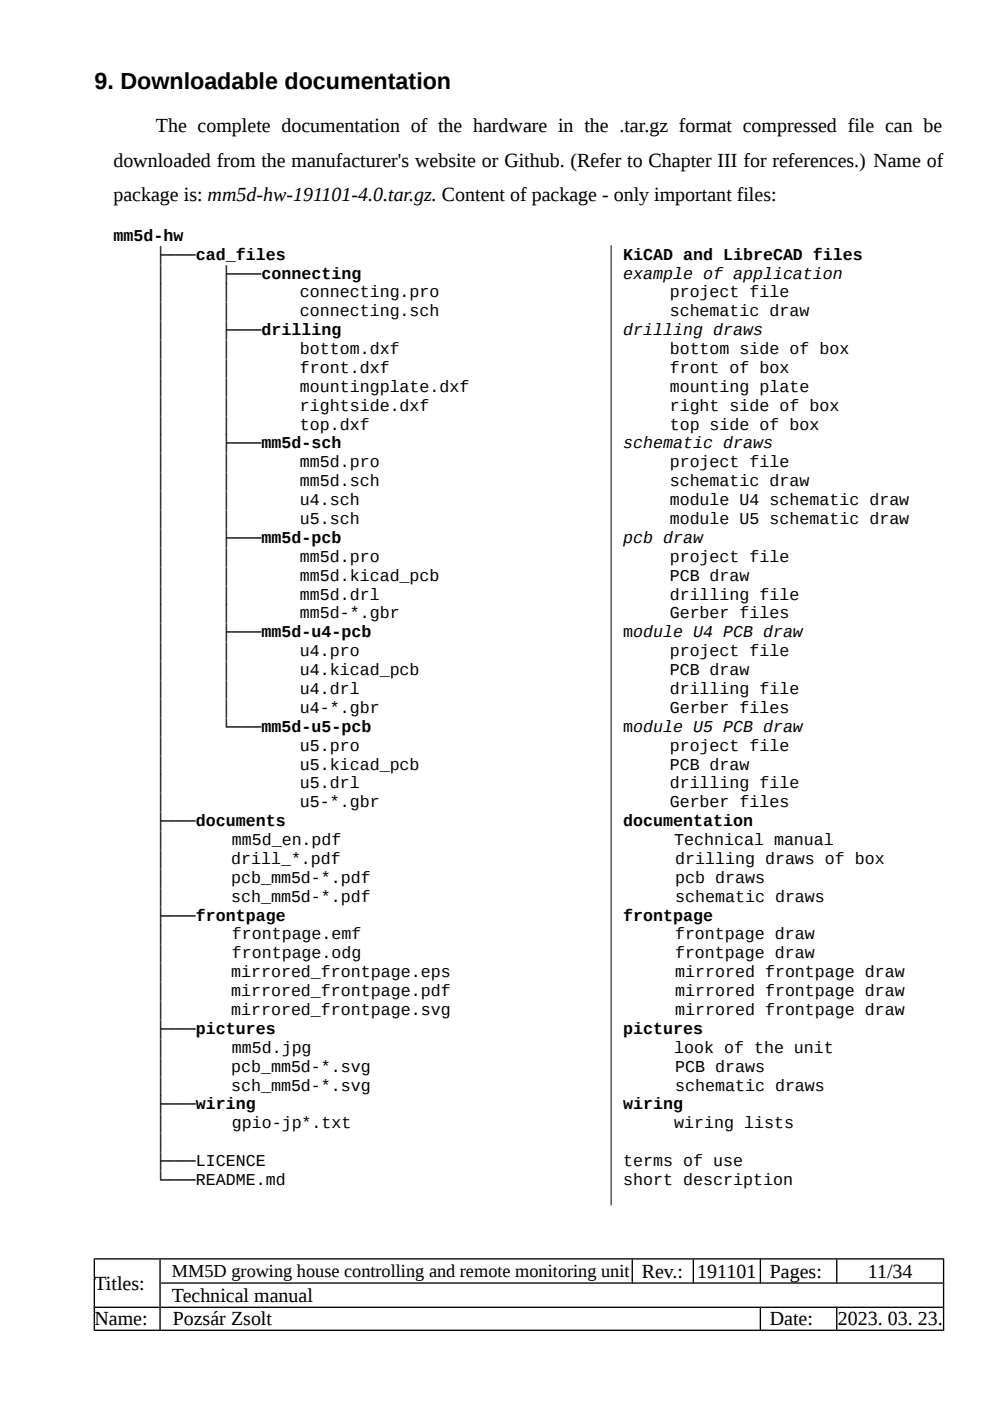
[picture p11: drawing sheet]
<svg xmlns="http://www.w3.org/2000/svg" width="210mm" height="297mm" viewBox="0 0 210 297" stroke-linecap="round" stroke-linejoin="round" font-family="sans-serif">
<defs><g id="words">
<text font-size="4.9" x="20" y="18.8">9. Downloadable documentation</text>
<g font-size="4.2">
<text x="33.1" y="28">The complete documentation of the hardware in the .tar.gz format compressed file can be</text>
<text x="24.1" y="35.3">downloaded from the manufacturer's website or Github. (Refer to Chapter III for references.)</text>
<text x="185.2" y="35.3">Name of</text>
<text x="24.1" y="42.7">package is: mm5d-hw-191101-4.0.tar.gz. Content of package - only important files:</text>
<text x="20" y="273.5">Titles:</text>
<text x="136.1" y="271">Rev.:</text>
<text x="147.8" y="271">191101</text>
<text x="163.2" y="271">Pages:</text>
<text x="184" y="271">11/34</text>
<text x="20" y="281">Name:</text>
<text x="36.4" y="276.1">Technical manual</text>
<text x="36.7" y="281">Pozsár Zsolt</text>
<text x="163.2" y="281">Date:</text>
<text x="177.7" y="281">2023. 03. 23.</text>
</g>
<text font-size="3.9" x="36.4" y="270.7">MM5D growing house controlling and remote monitoring unit</text>
<g font-size="3.5">
<text x="24.1" y="51">mm5d-hw</text>
<text x="33.1" y="55">├───cad_files</text>
<text x="33.1" y="59.1">│</text>
<text x="47" y="59.1">├───connecting</text>
<text x="132.2" y="55">KiCAD and LibreCAD files</text>
<text x="132.2" y="59.1">example of application</text>
<text x="33.1" y="63">│</text>
<text x="47" y="63">│</text>
<text x="63.6" y="63">connecting.pro</text>
<text x="142" y="63">project file</text>
<text x="33.1" y="67.1">│</text>
<text x="33.1" y="71">│</text>
<text x="47" y="67.1">│</text>
<text x="47" y="71">├───drilling</text>
<text x="63.6" y="67.1">connecting.sch</text>
<text x="132.2" y="71">drilling draws</text>
<text x="142" y="67.1">schematic draw</text>
<text x="33.1" y="75.1">│</text>
<text x="47" y="75.1">│</text>
<text x="63.6" y="75.1">bottom.dxf</text>
<text x="142" y="75.1">bottom side of box</text>
<text x="33.1" y="79.1">│</text>
<text x="33.1" y="83.1">│</text>
<text x="47" y="79.1">│</text>
<text x="47" y="83.1">│</text>
<text x="63.6" y="79.1">front.dxf</text>
<text x="63.6" y="83.1">mountingplate.dxf</text>
<text x="142" y="79.1">front of box</text>
<text x="142" y="83.1">mounting plate</text>
<text x="33.1" y="87.1">│</text>
<text x="47" y="87.1">│</text>
<text x="63.6" y="87.1">rightside.dxf</text>
<text x="142" y="87.1">right side of box</text>
<text x="33.1" y="91.1">│</text>
<text x="33.1" y="95.1">│</text>
<text x="47" y="91.1">│</text>
<text x="47" y="95.1">├───mm5d-sch</text>
<text x="63.6" y="91.1">top.dxf</text>
<text x="132.2" y="95.1">schematic draws</text>
<text x="142" y="91.1">top side of box</text>
<text x="33.1" y="99.1">│</text>
<text x="47" y="99.1">│</text>
<text x="63.6" y="99.1">mm5d.pro</text>
<text x="142" y="99.1">project file</text>
<text x="33.1" y="103.1">│</text>
<text x="33.1" y="107.1">│</text>
<text x="47" y="103.1">│</text>
<text x="47" y="107.1">│</text>
<text x="63.6" y="103.1">mm5d.sch</text>
<text x="63.6" y="107.1">u4.sch</text>
<text x="142" y="103.1">schematic draw</text>
<text x="142" y="107.1">module U4 schematic draw</text>
<text x="33.1" y="111.1">│</text>
<text x="47" y="111.1">│</text>
<text x="63.6" y="111.1">u5.sch</text>
<text x="142" y="111.1">module U5 schematic draw</text>
<text x="33.1" y="115.1">│</text>
<text x="33.1" y="119.1">│</text>
<text x="47" y="115.1">├───mm5d-pcb</text>
<text x="47" y="119.1">│</text>
<text x="63.6" y="119.1">mm5d.pro</text>
<text x="132.2" y="115.1">pcb draw</text>
<text x="142" y="119.1">project file</text>
<text x="33.1" y="123.1">│</text>
<text x="47" y="123.1">│</text>
<text x="63.6" y="123.1">mm5d.kicad_pcb</text>
<text x="142" y="123.1">PCB draw</text>
<text x="33.1" y="127.1">│</text>
<text x="33.1" y="131.1">│</text>
<text x="47" y="127.1">│</text>
<text x="47" y="131.1">│</text>
<text x="63.6" y="127.1">mm5d.drl</text>
<text x="63.6" y="131.1">mm5d-*.gbr</text>
<text x="142" y="127.1">drilling file</text>
<text x="142" y="131.1">Gerber files</text>
<text x="33.1" y="135.1">│</text>
<text x="47" y="135.1">├───mm5d-u4-pcb</text>
<text x="132.2" y="135.1">module U4 PCB draw</text>
<text x="33.1" y="139.1">│</text>
<text x="33.1" y="143.1">│</text>
<text x="47" y="139.1">│</text>
<text x="47" y="143.1">│</text>
<text x="63.6" y="139.1">u4.pro</text>
<text x="63.6" y="143.1">u4.kicad_pcb</text>
<text x="142" y="139.1">project file</text>
<text x="142" y="143.1">PCB draw</text>
<text x="33.1" y="147.1">│</text>
<text x="47" y="147.1">│</text>
<text x="63.6" y="147.1">u4.drl</text>
<text x="142" y="147.1">drilling file</text>
<text x="33.1" y="151.1">│</text>
<text x="33.1" y="155.2">│</text>
<text x="47" y="151.1">│</text>
<text x="47" y="155.2">└───mm5d-u5-pcb</text>
<text x="63.6" y="151.1">u4-*.gbr</text>
<text x="132.2" y="155.2">module U5 PCB draw</text>
<text x="142" y="151.1">Gerber files</text>
<text x="33.1" y="159.1">│</text>
<text x="63.6" y="159.1">u5.pro</text>
<text x="142" y="159.1">project file</text>
<text x="33.1" y="163.2">│</text>
<text x="33.1" y="167.1">│</text>
<text x="63.6" y="163.2">u5.kicad_pcb</text>
<text x="63.6" y="167.1">u5.drl</text>
<text x="142" y="163.2">PCB draw</text>
<text x="142" y="167.1">drilling file</text>
<text x="33.1" y="171.2">│</text>
<text x="63.6" y="171.2">u5-*.gbr</text>
<text x="142" y="171.2">Gerber files</text>
<text x="33.1" y="175.2">├───documents</text>
<text x="33.1" y="179.2">│</text>
<text x="49.1" y="179.2">mm5d_en.pdf</text>
<text x="132.2" y="175.2">documentation</text>
<text x="142.9" y="179.2">Technical manual</text>
<text x="33.1" y="183.2">│</text>
<text x="49" y="183.2">drill_*.pdf</text>
<text x="143.2" y="183.2">drilling draws of box</text>
<text x="33.1" y="187.2">│</text>
<text x="33.1" y="191.2">│</text>
<text x="49" y="187.2">pcb_mm5d-*.pdf</text>
<text x="49" y="191.2">sch_mm5d-*.pdf</text>
<text x="143.2" y="187.2">pcb draws</text>
<text x="143.2" y="191.2">schematic draws</text>
<text x="33.1" y="195.2">├───frontpage</text>
<text x="132.2" y="195.2">frontpage</text>
<text x="33.1" y="199.2">│</text>
<text x="33.1" y="203.2">│</text>
<text x="49.1" y="199.2">frontpage.emf</text>
<text x="49.1" y="203.2">frontpage.odg</text>
<text x="143.1" y="199.2">frontpage draw</text>
<text x="143.1" y="203.2">frontpage draw</text>
<text x="33.1" y="207.2">│</text>
<text x="49" y="207.2">mirrored_frontpage.eps</text>
<text x="143.2" y="207.2">mirrored frontpage draw</text>
<text x="33.1" y="211.2">│</text>
<text x="33.1" y="215.2">│</text>
<text x="49" y="211.2">mirrored_frontpage.pdf</text>
<text x="49" y="215.2">mirrored_frontpage.svg</text>
<text x="143.2" y="211.2">mirrored frontpage draw</text>
<text x="143.2" y="215.2">mirrored frontpage draw</text>
<text x="33.1" y="219.2">├───pictures</text>
<text x="132.2" y="219.2">pictures</text>
<text x="33.1" y="223.2">│</text>
<text x="33.1" y="227.2">│</text>
<text x="49" y="227.2">pcb_mm5d-*.svg</text>
<text x="49.1" y="223.2">mm5d.jpg</text>
<text x="142.9" y="223.2">look of the unit</text>
<text x="143.2" y="227.2">PCB draws</text>
<text x="33.1" y="231.2">│</text>
<text x="49" y="231.2">sch_mm5d-*.svg</text>
<text x="143.2" y="231.2">schematic draws</text>
<text x="33.1" y="235.2">├───wiring</text>
<text x="33.1" y="239.2">│</text>
<text x="49.1" y="239.2">gpio-jp*.txt</text>
<text x="132.2" y="235.2">wiring</text>
<text x="142.9" y="239.2">wiring lists</text>
<text x="33.1" y="243.2">│</text>
<text x="33.1" y="247.2">├───LICENCE</text>
<text x="33.1" y="251.2">└───README.md</text>
<text x="132.2" y="247.2">terms of use</text>
<text x="132.2" y="251.2">short description</text>
</g>
</g></defs>
<g fill="#000001">
<path d="M19.9 266.8h14.2l-.3 .3h-13.7z" fill-rule="evenodd"/>
<path d="M33.8 266.8h100.4l-.3 .3h-99.8z" fill-rule="evenodd"/>
<path d="M133.9 266.8h13.2l-.2 .3h-12.7z" fill-rule="evenodd"/>
<path d="M146.9 266.8h14.5l-.3 .3h-14z" fill-rule="evenodd"/>
<path d="M161.1 266.8h16.5l-.3 .3h-15.9z" fill-rule="evenodd"/>
<path d="M177.3 266.8h22.9l-.3 .3h-22.3z" fill-rule="evenodd"/>
<path d="M33.9 272l.2-.1h99.8l.3 .3h-100.1z" fill-rule="evenodd"/>
<path d="M134.2 271.9h12.7l.2 .3h-13.2z" fill-rule="evenodd"/>
<path d="M146.9 272.2l.2-.3h14l.3 .3z" fill-rule="evenodd"/>
<path d="M161.4 271.9h15.9l.3 .3h-16.5z" fill-rule="evenodd"/>
<path d="M177.6 271.9h22.3l.2 .1-.2 .2h-22.6z" fill-rule="evenodd"/>
<path d="M20.1 277h13.7l.1 .2-.1 .1h-13.7l-.1-.1z" fill-rule="evenodd"/>
<path d="M33.9 277.2l.2-.2h127.3l-.3 .3h-127z" fill-rule="evenodd"/>
<path d="M161.1 277h16.5l-.3 .3h-15.9z" fill-rule="evenodd"/>
<path d="M177.3 277h22.6l.2 .2-.2 .1h-22.3z" fill-rule="evenodd"/>
<path d="M20.1 281.9h13.7l.3 .3h-14.2z" fill-rule="evenodd"/>
<path d="M33.9 282l.2-.1h127l.3 .3h-127.6z" fill-rule="evenodd"/>
<path d="M161.4 281.9h15.9l.3 .3h-16.5z" fill-rule="evenodd"/>
<path d="M177.6 281.9h22.3l.3 .3h-22.9z" fill-rule="evenodd"/>
<path d="M19.9 266.8l.2 .3v9.9l-.2 .3z" fill-rule="evenodd"/>
<path d="M19.9 277l.2 .3v4.6l-.2 .3z" fill-rule="evenodd"/>
<path d="M33.9 266.9l.2 .2v4.8l-.3 .3v-5.1z" fill-rule="evenodd"/>
<path d="M33.8 271.9l.3 .3v4.8l-.2 .2-.1-.2z" fill-rule="evenodd"/>
<path d="M33.9 277.2l.2 .1v4.6l-.2 .1-.1-.1v-4.6z" fill-rule="evenodd"/>
<path d="M134.1 266.9l.1 .2v4.8l-.1 .1-.2-.1v-4.8z" fill-rule="evenodd"/>
<path d="M146.9 267.1l.1-.2 .1 .2v4.8l-.1 .1-.1-.1z" fill-rule="evenodd"/>
<path d="M161.2 266.9l.2 .2v4.8l-.2 .1-.1-.1v-4.8z" fill-rule="evenodd"/>
<path d="M161.2 277.2l.2 .1v4.6l-.2 .1-.1-.1v-4.6z" fill-rule="evenodd"/>
<path d="M177.4 266.9l.2 .2v4.8l-.2 .1-.1-.1v-4.8z" fill-rule="evenodd"/>
<path d="M177.4 277.2l.2 .1v4.6l-.2 .1-.1-.1v-4.6z" fill-rule="evenodd"/>
<path d="M200.1 266.9l.1-.1v5.4l-.3-.3v-4.8z" fill-rule="evenodd"/>
<path d="M200.1 272l.1-.1v5.4l-.3-.3v-4.8z" fill-rule="evenodd"/>
<path d="M200.1 277.2l.1-.2v5.2l-.3-.3v-4.6z" fill-rule="evenodd"/>
</g>
<path d="M129.6 52v203.6" fill="none" stroke="#000" stroke-width=".21"/>
<use href="#words"/>
</svg>
